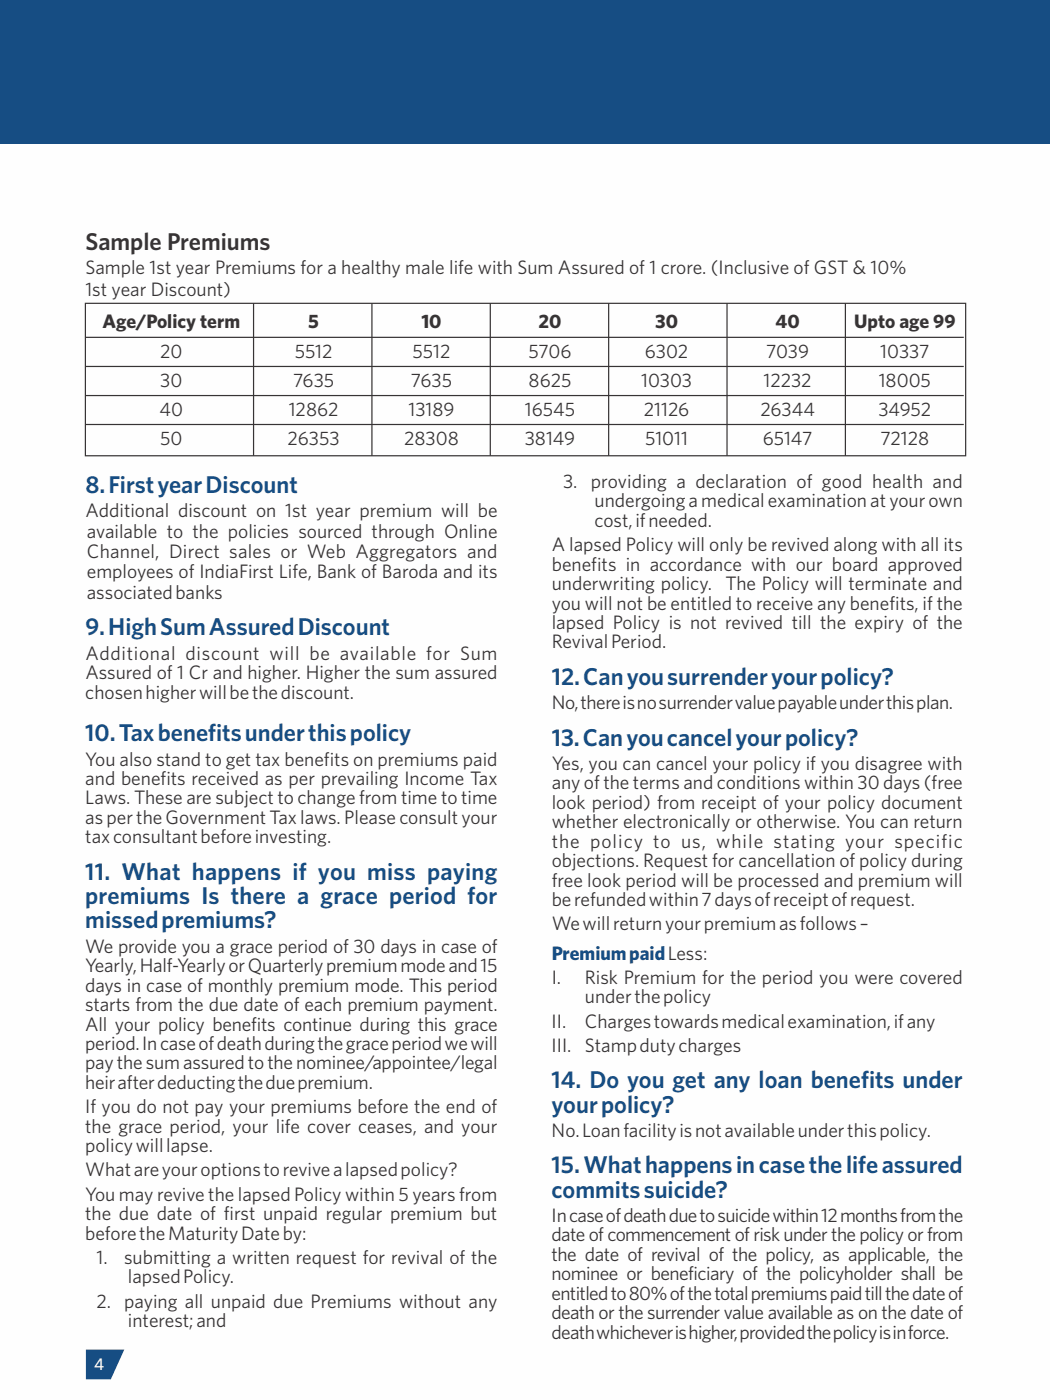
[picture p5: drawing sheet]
<svg xmlns="http://www.w3.org/2000/svg" width="152mm" height="203mm" viewBox="0 0 152 203" stroke-linecap="round" stroke-linejoin="round" font-family="sans-serif">
<defs><g id="words">
<text font-size="3.5" fill="#373435" x="12.4" y="36.4">Sample Premiums</text>
<g font-size="3.5" fill="#164d83">
<text x="12.4" y="71.5">8.FirstyearDiscount</text>
<text x="12.4" y="92.2">9.HighSumAssuredDiscount</text>
<text x="80.1" y="99.4">12.Canyousurrenderyourpolicy?</text>
<text x="12.4" y="107.6">10.Taxbenefitsunderthispolicy</text>
<text x="80.1" y="108.2">13.Canyoucancelyourpolicy?</text>
<text x="12.4" y="131.2">premiums Is there a grace period for</text>
<text x="12.4" y="127.7">11. What happens if you miss paying</text>
<text x="12.4" y="134.8">missedpremiums?</text>
<text x="80.1" y="161.5">yourpolicy?</text>
<text x="80.1" y="158">14. Do you get any loan benefits under</text>
<text x="80.1" y="173.8">commitssuicide?</text>
<text x="80.1" y="170.3">15.Whathappensincasethelifeassured</text>
</g>
<g font-size="2.8" fill="#373435">
<text x="12.4" y="39.7">Sample 1st year Premiums for a healthy male life with Sum Assured of 1 crore. (Inclusive of GST &amp; 10%</text>
<text x="12.4" y="42.9">1st year Discount)</text>
<text x="14.9" y="47.7">Age/Policy term</text>
<text x="44.7" y="47.7">5</text>
<text x="61.2" y="47.7">10</text>
<text x="78.2" y="47.7">20</text>
<text x="95.1" y="47.7">30</text>
<text x="112.6" y="47.7">40</text>
<text x="124" y="47.7">Upto age 99</text>
<text x="23.2" y="51.9">20</text>
<text x="42.8" y="51.9">5512</text>
<text x="59.9" y="51.9">5512</text>
<text x="76.7" y="51.9">5706</text>
<text x="93.6" y="51.9">6302</text>
<text x="111.2" y="51.9">7039</text>
<text x="127.8" y="51.9">10337</text>
<text x="23.3" y="56.1">30</text>
<text x="42.5" y="56.1">7635</text>
<text x="59.6" y="56.1">7635</text>
<text x="76.7" y="56.1">8625</text>
<text x="93.1" y="56.1">10303</text>
<text x="110.8" y="56.1">12232</text>
<text x="127.5" y="56.1">18005</text>
<text x="23.2" y="60.4">40</text>
<text x="23.2" y="64.6">50</text>
<text x="41.8" y="64.6">26353</text>
<text x="41.9" y="60.4">12862</text>
<text x="58.7" y="64.6">28308</text>
<text x="59.3" y="60.4">13189</text>
<text x="76.2" y="64.6">38149</text>
<text x="76.2" y="60.4">16545</text>
<text x="93.5" y="60.4">21126</text>
<text x="93.6" y="64.6">51011</text>
<text x="110.4" y="60.4">26344</text>
<text x="110.7" y="64.6">65147</text>
<text x="127.5" y="60.4">34952</text>
<text x="127.8" y="64.6">72128</text>
<text x="81.7" y="70.8">3. providing a declaration of good health and</text>
<text x="12.4" y="75.1">Additional discount on 1st year premium will be</text>
<text x="86.3" y="76.5">cost,ifneeded.</text>
<text x="86.3" y="73.7">undergoingamedicalexaminationatyourown</text>
<text x="12.6" y="84">employees of IndiaFirst Life, Bank of Baroda and its</text>
<text x="12.6" y="81">Channel, Direct sales or Web Aggregators and</text>
<text x="12.6" y="78">available to the policies sourced through Online</text>
<text x="80.1" y="82.8">benefits in accordance with our board approved</text>
<text x="80.1" y="80">A lapsed Policy will only be revived along with all its</text>
<text x="12.6" y="86.9">associatedbanks</text>
<text x="80.1" y="88.5">you will not be entitled to receive any benefits, if the</text>
<text x="80.1" y="85.6">underwriting policy. The Policy will terminate and</text>
<text x="12.4" y="95.7">Additional discount will be available for Sum</text>
<text x="80.1" y="94.1">RevivalPeriod.</text>
<text x="80.1" y="91.3">lapsed Policy is not revived till the expiry of the</text>
<text x="12.4" y="101.4">chosenhigherwillbethediscount.</text>
<text x="12.4" y="98.6">Assured of 1 Cr and higher. Higher the sum assured</text>
<text x="80.1" y="102.9">No,thereisnosurrendervaluepayableunderthisplan.</text>
<text x="12.4" y="113.9">and benefits received as per prevailing Income Tax</text>
<text x="12.4" y="111.1">You also stand to get tax benefits on premiums paid</text>
<text x="80.1" y="111.8">Yes, you can cancel your policy if you disagree with</text>
<text x="12.4" y="119.6">aspertheGovernmentTaxlaws.Pleaseconsultyour</text>
<text x="12.4" y="116.8">Laws. These are subject to change from time to time</text>
<text x="80.1" y="117.4">look period) from receipt of your policy document</text>
<text x="80.1" y="114.6">any of the terms and conditions within 30 days (free</text>
<text x="12.4" y="122.4">taxconsultantbeforeinvesting.</text>
<text x="80.1" y="125.9">objections. Request for cancellation of policy during</text>
<text x="80.1" y="123">the policy to us, while stating your specific</text>
<text x="80.1" y="120.2">whether electronically or otherwise. You can return</text>
<text x="80.1" y="131.5">berefundedwithin7daysofreceiptofrequest.</text>
<text x="80.1" y="128.7">free look period will be processed and premium will</text>
<text x="80.1" y="135">Wewillreturnyourpremiumasfollows–</text>
<text x="12.4" y="143.9">days in case of monthly premium mode. This period</text>
<text x="12.4" y="141.1">Yearly,Half-YearlyorQuarterlypremiummodeand15</text>
<text x="12.4" y="138.3">We provide you a grace period of 30 days in case of</text>
<text x="80.1" y="142.8">I.</text>
<text x="84.9" y="142.8">Risk Premium for the period you were covered</text>
<text x="12.4" y="149.6">All your policy benefits continue during this grace</text>
<text x="12.4" y="146.8">starts from the due date of each premium payment.</text>
<text x="80.1" y="149.1">II.</text>
<text x="84.9" y="149.1">Chargestowardsmedicalexamination,ifany</text>
<text x="84.9" y="145.6">underthepolicy</text>
<text x="12.4" y="155.2">paythesumassuredtothenominee/appointee/legal</text>
<text x="12.4" y="152.4">period.Incaseofdeathduringthegraceperiodwewill</text>
<text x="80.1" y="152.7">III. Stampdutycharges</text>
<text x="12.4" y="161.6">If you do not pay your premiums before the end of</text>
<text x="12.4" y="158">heirafterdeductingtheduepremium.</text>
<text x="12.4" y="167.2">policywilllapse.</text>
<text x="12.4" y="164.4">the grace period, your life cover ceases, and your</text>
<text x="80.1" y="165">No.Loanfacilityisnotavailableunderthispolicy.</text>
<text x="12.4" y="170.7">Whatareyouroptionstorevivealapsedpolicy?</text>
<text x="12.4" y="179.9">beforetheMaturityDateby:</text>
<text x="12.4" y="177.1">the due date of first unpaid regular premium but</text>
<text x="12.4" y="174.3">You may revive the lapsed Policy within 5 years from</text>
<text x="80.1" y="177.4">Incaseofdeathduetosuicidewithin12monthsfromthe</text>
<text x="14" y="183.4">1.</text>
<text x="18" y="183.4">submitting a written request for revival of the</text>
<text x="80.1" y="185.8">nominee or beneficiary of the policyholder shall be</text>
<text x="80.1" y="183">the date of revival of the policy, as applicable, the</text>
<text x="80.1" y="180.2">date of commencement of risk under the policy or from</text>
<text x="14" y="189.8">2. paying all unpaid due Premiums without any</text>
<text x="18.6" y="186.3">lapsedPolicy.</text>
<text x="80.1" y="191.5">death or the surrender value available as on the date of</text>
<text x="80.1" y="188.7">entitledto80%ofthetotalpremiumspaidtillthedateof</text>
<text x="18.6" y="192.6">interest;and</text>
<text x="80" y="194.3">deathwhicheverishigher,providedthepolicyisinforce.</text>
</g>
<text font-size="2.8" fill="#164d83" x="80.1" y="139.3">PremiumpaidLess:</text>
<text font-size="2.5" fill="#fefefe" x="13.7" y="198.9">4</text>
</g></defs>
<path d="M0 0h152.4v203.2h-152.4z" fill-rule="evenodd" fill="#fefefe"/>
<g fill="#164d83">
<path d="M-.1 -.1h152.5v21.1h-152.5z" fill-rule="evenodd"/>
<path d="M12.5 195.9h5.5l-1.9 4.3h-3.6z" fill-rule="evenodd"/>
</g>
<path d="M12.4 44h127.8v22.2h-127.8zM12.4 49h127.5M12.4 53.2h127.5M12.4 57.4h127.5M36.8 44v22.2M54 44v22.2M71.2 44v22.2M88.3 44v22.2M105.5 44v22.2M122.7 44v22.2M12.4 61.6h127.5" fill="none" stroke="#373435" stroke-width=".18"/>
<use href="#words"/>
</svg>
